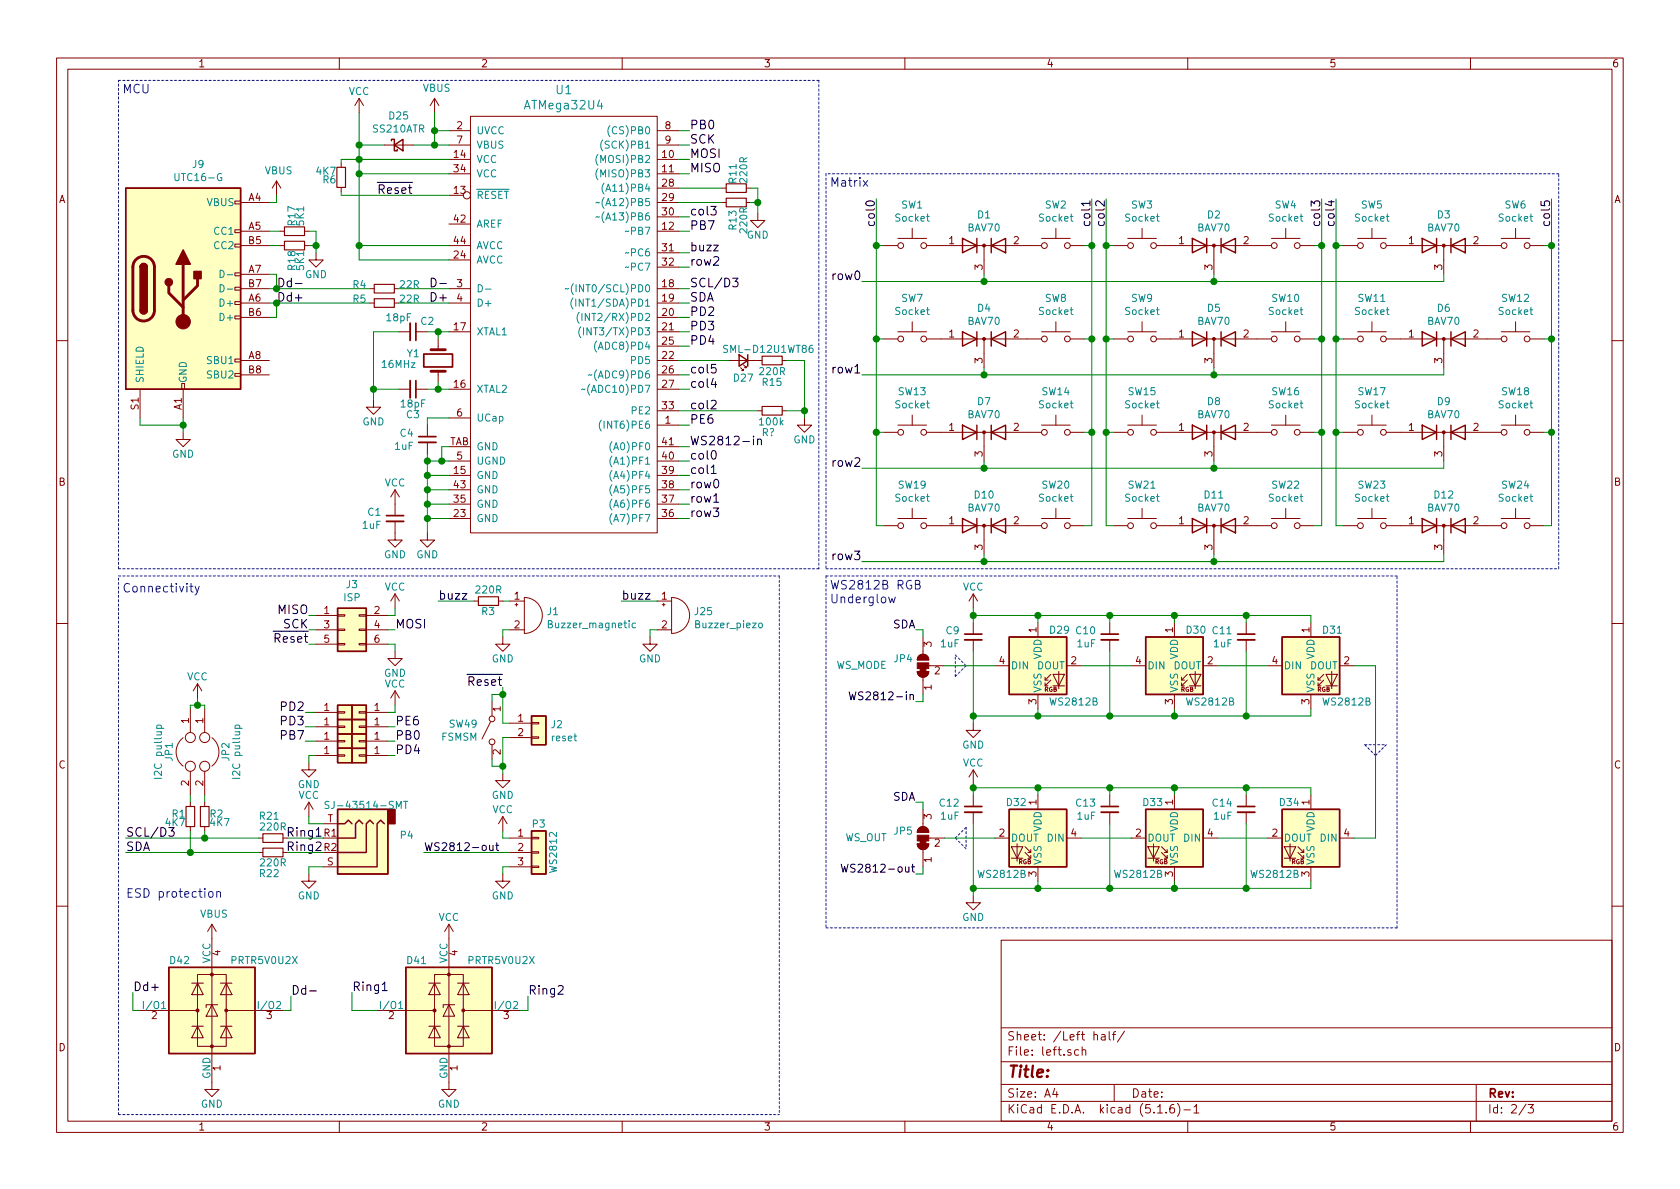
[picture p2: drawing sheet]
<svg xmlns="http://www.w3.org/2000/svg" width="297mm" height="210mm" viewBox="0 0 297 210" stroke-linecap="round" stroke-linejoin="round" font-family="sans-serif">
<defs><g id="words">
<text font-size="2.8" fill="#840000" x="178" y="190.5">Title:</text>
<g font-size="2.1" fill="#0000c2">
<text x="21.6" y="16.5">MCU</text>
<text x="146.7" y="33">Matrix</text>
<text x="21.6" y="104.8">Connectivity</text>
<text x="146.7" y="104.2">WS2812B RGB</text>
<text x="146.7" y="106.7">Underglow</text>
<text x="22.2" y="158.7">ESD protection</text>
</g>
<g font-size="2.1" fill="#008484">
<text x="98.3" y="16.7">U1</text>
<text x="93" y="19.3">ATMega32U4</text>
</g>
<g font-size="2.1">
<text x="121.9" y="22.9">PB0</text>
<text x="121.9" y="25.4">SCK</text>
<text x="121.9" y="27.9">MOSI</text>
<text x="67.2" y="34.3">Reset</text>
<text x="121.9" y="30.5">MISO</text>
<text x="121.9" y="40.6">PB7</text>
<text x="121.9" y="38.1">col3</text>
<text x="154.7" y="39.4" transform="rotate(-90 154.7 39.4)">col0</text>
<text x="192.8" y="39.4" transform="rotate(-90 192.8 39.4)">col1</text>
<text x="195.3" y="39.4" transform="rotate(-90 195.3 39.4)">col2</text>
<text x="233.4" y="39.4" transform="rotate(-90 233.4 39.4)">col3</text>
<text x="236" y="39.4" transform="rotate(-90 236 39.4)">col4</text>
<text x="274.1" y="39.4" transform="rotate(-90 274.1 39.4)">col5</text>
<text x="121.9" y="47">row2</text>
<text x="121.9" y="44.4">buzz</text>
<text x="76.6" y="53.3">D+</text>
<text x="121.9" y="53.3">SDA</text>
<text x="121.9" y="50.8">SCL/D3</text>
<text x="147.4" y="49.5">row0</text>
<text x="121.9" y="58.4">PD3</text>
<text x="121.9" y="55.9">PD2</text>
<text x="121.9" y="61">PD4</text>
<text x="121.9" y="68.6">col4</text>
<text x="121.9" y="66">col5</text>
<text x="147.4" y="66">row1</text>
<text x="121.9" y="72.4">col2</text>
<text x="121.9" y="74.9">PE6</text>
<text x="121.9" y="81.3">col0</text>
<text x="121.9" y="83.8">col1</text>
<text x="121.9" y="78.7">WS2812-in</text>
<text x="147.4" y="82.5">row2</text>
<text x="121.9" y="86.4">row0</text>
<text x="121.9" y="88.9">row1</text>
<text x="121.9" y="91.4">row3</text>
<text x="147.4" y="99.1">row3</text>
<text x="77.5" y="106">buzz</text>
<text x="109.9" y="106">buzz</text>
<text x="48.8" y="113.7">Reset</text>
<text x="49.2" y="108.6">MISO</text>
<text x="50.1" y="111.1">SCK</text>
<text x="69.8" y="111.1">MOSI</text>
<text x="49.8" y="125.7">PD2</text>
<text x="83.1" y="121.3">Reset</text>
<text x="49.8" y="128.3">PD3</text>
<text x="49.8" y="130.8">PB7</text>
<text x="69.8" y="128.3">PE6</text>
<text x="69.8" y="130.8">PB0</text>
<text x="69.8" y="133.3">PD4</text>
<text x="22.2" y="147.9">SCL/D3</text>
<text x="51.3" y="147.9">Ring1</text>
<text x="22.2" y="150.5">SDA</text>
<text x="51.3" y="150.5">Ring2</text>
<text x="23.5" y="175.3">Dd+</text>
<text x="51.4" y="175.9">Dd-</text>
<text x="62.2" y="175.3">Ring1</text>
<text x="93.3" y="175.9">Ring2</text>
</g>
<g font-size="2.1" fill="#008400">
<text x="48.9" y="50.8">Dd-</text>
<text x="48.9" y="53.3">Dd+</text>
</g>
<g font-size="2.1" fill="#840000">
<text x="178" y="184">Sheet: /Left half/</text>
<text x="178" y="186.7">File: left.sch</text>
<text x="178" y="196.9">KiCad E.D.A. kicad (5.1.6)-1</text>
<text x="178" y="194.1">Size: A4</text>
<text x="200" y="194.1">Date:</text>
<text x="263" y="194.1">Rev:</text>
<text x="263" y="196.9">Id: 2/3</text>
</g>
<g font-size="1.9">
<text x="157.8" y="111.1">SDA</text>
<text x="152.1" y="123.8">WS2812-in</text>
<text x="157.8" y="141.6">SDA</text>
<text x="74.9" y="150.5">WS2812-out</text>
<text x="150.8" y="154.3">WS2812-out</text>
</g>
<g font-size="1.8" fill="#840000">
<text x="35" y="11.9">1</text>
<text x="85" y="11.9">2</text>
<text x="135" y="11.9">3</text>
<text x="185" y="11.9">4</text>
<text x="235" y="11.9">5</text>
<text x="285" y="11.9">6</text>
<text x="80.8" y="22.9">2</text>
<text x="117.6" y="22.9">8</text>
<text x="80.3" y="27.9">14</text>
<text x="80.8" y="25.4">7</text>
<text x="117.1" y="27.9">10</text>
<text x="117.6" y="25.4">9</text>
<text x="10.4" y="35.9">A</text>
<text x="44" y="35.6">A4</text>
<text x="80.3" y="34.3">13</text>
<text x="80.3" y="30.5">34</text>
<text x="117.1" y="30.5">11</text>
<text x="117.1" y="33">28</text>
<text x="117.1" y="35.6">29</text>
<text x="285.4" y="35.9">A</text>
<text x="44" y="40.6">A5</text>
<text x="80.3" y="39.4">42</text>
<text x="117.1" y="40.6">12</text>
<text x="117.1" y="38.1">30</text>
<text x="44" y="43.2">B5</text>
<text x="80.3" y="45.7">24</text>
<text x="80.3" y="43.2">44</text>
<text x="117.1" y="44.4">31</text>
<text x="117.1" y="47">32</text>
<text x="167.8" y="43.2">1</text>
<text x="173.7" y="47.7" transform="rotate(-90 173.7 47.7)">3</text>
<text x="179.2" y="43.2">2</text>
<text x="208.4" y="43.2">1</text>
<text x="214.4" y="47.7" transform="rotate(-90 214.4 47.7)">3</text>
<text x="219.9" y="43.2">2</text>
<text x="249.1" y="43.2">1</text>
<text x="255" y="47.7" transform="rotate(-90 255 47.7)">3</text>
<text x="260.5" y="43.2">2</text>
<text x="44" y="53.3">A6</text>
<text x="44" y="48.3">A7</text>
<text x="44" y="50.8">B7</text>
<text x="80.8" y="50.8">3</text>
<text x="80.8" y="53.3">4</text>
<text x="117.1" y="50.8">18</text>
<text x="117.1" y="53.3">19</text>
<text x="44" y="55.9">B6</text>
<text x="80.3" y="58.4">17</text>
<text x="117.1" y="55.9">20</text>
<text x="117.1" y="58.4">21</text>
<text x="167.8" y="59.7">1</text>
<text x="179.2" y="59.7">2</text>
<text x="208.4" y="59.7">1</text>
<text x="219.9" y="59.7">2</text>
<text x="249.1" y="59.7">1</text>
<text x="260.5" y="59.7">2</text>
<text x="44" y="63.5">A8</text>
<text x="117.1" y="63.5">22</text>
<text x="117.1" y="61">25</text>
<text x="173.7" y="64.2" transform="rotate(-90 173.7 64.2)">3</text>
<text x="214.4" y="64.2" transform="rotate(-90 214.4 64.2)">3</text>
<text x="255" y="64.2" transform="rotate(-90 255 64.2)">3</text>
<text x="44" y="66">B8</text>
<text x="80.3" y="68.6">16</text>
<text x="117.1" y="66">26</text>
<text x="117.1" y="68.6">27</text>
<text x="24.5" y="72.4" transform="rotate(-90 24.5 72.4)">S1</text>
<text x="32.1" y="72.5" transform="rotate(-90 32.1 72.5)">A1</text>
<text x="80.8" y="73.7">6</text>
<text x="117.1" y="72.4">33</text>
<text x="117.6" y="74.9">1</text>
<text x="167.8" y="76.2">1</text>
<text x="179.2" y="76.2">2</text>
<text x="208.4" y="76.2">1</text>
<text x="219.9" y="76.2">2</text>
<text x="249.1" y="76.2">1</text>
<text x="260.5" y="76.2">2</text>
<text x="79.5" y="78.7">TAB</text>
<text x="80.3" y="83.8">15</text>
<text x="80.8" y="81.3">5</text>
<text x="117.1" y="83.8">39</text>
<text x="117.1" y="81.3">40</text>
<text x="117.1" y="78.7">41</text>
<text x="173.7" y="80.7" transform="rotate(-90 173.7 80.7)">3</text>
<text x="214.4" y="80.7" transform="rotate(-90 214.4 80.7)">3</text>
<text x="255" y="80.7" transform="rotate(-90 255 80.7)">3</text>
<text x="10.4" y="85.9">B</text>
<text x="80.3" y="88.9">35</text>
<text x="80.3" y="86.4">43</text>
<text x="117.1" y="88.9">37</text>
<text x="117.1" y="86.4">38</text>
<text x="285.4" y="85.9">B</text>
<text x="80.3" y="91.4">23</text>
<text x="117.1" y="91.4">36</text>
<text x="167.8" y="92.7">1</text>
<text x="179.2" y="92.7">2</text>
<text x="208.4" y="92.7">1</text>
<text x="219.9" y="92.7">2</text>
<text x="249.1" y="92.7">1</text>
<text x="260.5" y="92.7">2</text>
<text x="173.7" y="97.3" transform="rotate(-90 173.7 97.3)">3</text>
<text x="214.4" y="97.3" transform="rotate(-90 214.4 97.3)">3</text>
<text x="255" y="97.3" transform="rotate(-90 255 97.3)">3</text>
<text x="91" y="106">1</text>
<text x="117" y="106">1</text>
<text x="57.3" y="108.6">1</text>
<text x="57.3" y="111.1">3</text>
<text x="57.3" y="113.7">5</text>
<text x="66.2" y="108.6">2</text>
<text x="66.2" y="111.1">4</text>
<text x="66.2" y="113.7">6</text>
<text x="91" y="111.1">2</text>
<text x="117" y="111.1">2</text>
<text x="183.3" y="111.9" transform="rotate(-90 183.3 111.9)">1</text>
<text x="207.4" y="111.9" transform="rotate(-90 207.4 111.9)">1</text>
<text x="231.5" y="111.9" transform="rotate(-90 231.5 111.9)">1</text>
<text x="164.7" y="114.4" transform="rotate(-90 164.7 114.4)">3</text>
<text x="165.3" y="119.2">2</text>
<text x="176.7" y="117.5">4</text>
<text x="189.4" y="117.5">2</text>
<text x="200.8" y="117.5">4</text>
<text x="213.5" y="117.5">2</text>
<text x="224.9" y="117.5">4</text>
<text x="237.6" y="117.5">2</text>
<text x="57.3" y="125.7">1</text>
<text x="66.2" y="125.7">1</text>
<text x="88.5" y="125.8" transform="rotate(-90 88.5 125.8)">1</text>
<text x="164.7" y="122" transform="rotate(-90 164.7 122)">1</text>
<text x="183.3" y="124.6" transform="rotate(-90 183.3 124.6)">3</text>
<text x="207.4" y="124.6" transform="rotate(-90 207.4 124.6)">3</text>
<text x="231.5" y="124.6" transform="rotate(-90 231.5 124.6)">3</text>
<text x="33.4" y="127.9" transform="rotate(-90 33.4 127.9)">1</text>
<text x="35.9" y="127.9" transform="rotate(-90 35.9 127.9)">1</text>
<text x="57.3" y="130.8">1</text>
<text x="57.3" y="128.3">1</text>
<text x="66.2" y="128.3">1</text>
<text x="66.2" y="130.8">1</text>
<text x="91.6" y="127.6">1</text>
<text x="91.6" y="130.2">2</text>
<text x="10.4" y="135.9">C</text>
<text x="57.3" y="133.3">1</text>
<text x="66.2" y="133.3">1</text>
<text x="88.5" y="133.4" transform="rotate(-90 88.5 133.4)">2</text>
<text x="285.4" y="135.9">C</text>
<text x="33.4" y="139" transform="rotate(-90 33.4 139)">2</text>
<text x="35.9" y="139" transform="rotate(-90 35.9 139)">2</text>
<text x="183.3" y="142.3" transform="rotate(-90 183.3 142.3)">1</text>
<text x="207.4" y="142.3" transform="rotate(-90 207.4 142.3)">1</text>
<text x="231.5" y="142.3" transform="rotate(-90 231.5 142.3)">1</text>
<text x="57.3" y="147.9">R1</text>
<text x="57.9" y="145.4">T</text>
<text x="91.6" y="147.9">1</text>
<text x="164.7" y="144.9" transform="rotate(-90 164.7 144.9)">3</text>
<text x="165.3" y="149.7">2</text>
<text x="176.7" y="147.9">2</text>
<text x="189.4" y="147.9">4</text>
<text x="200.8" y="147.9">2</text>
<text x="213.5" y="147.9">4</text>
<text x="224.9" y="147.9">2</text>
<text x="237.6" y="147.9">4</text>
<text x="57.3" y="150.5">R2</text>
<text x="57.8" y="153">S</text>
<text x="91.6" y="150.5">2</text>
<text x="91.6" y="153">3</text>
<text x="164.7" y="152.5" transform="rotate(-90 164.7 152.5)">1</text>
<text x="183.3" y="155" transform="rotate(-90 183.3 155)">3</text>
<text x="207.4" y="155" transform="rotate(-90 207.4 155)">3</text>
<text x="231.5" y="155" transform="rotate(-90 231.5 155)">3</text>
<text x="39" y="169" transform="rotate(-90 39 169)">4</text>
<text x="80.9" y="169" transform="rotate(-90 80.9 169)">4</text>
<text x="10.4" y="185.9">D</text>
<text x="26.8" y="180.2">2</text>
<text x="47.1" y="180.2">3</text>
<text x="68.7" y="180.2">2</text>
<text x="89.1" y="180.2">3</text>
<text x="285.4" y="185.9">D</text>
<text x="39" y="189.3" transform="rotate(-90 39 189.3)">1</text>
<text x="80.9" y="189.3" transform="rotate(-90 80.9 189.3)">1</text>
<text x="35" y="199.9">1</text>
<text x="85" y="199.9">2</text>
<text x="135" y="199.9">3</text>
<text x="185" y="199.9">4</text>
<text x="235" y="199.9">5</text>
<text x="285" y="199.9">6</text>
</g>
<g font-size="1.8" fill="#008484">
<text x="61.6" y="16.8">VCC</text>
<text x="74.8" y="16.2">VBUS</text>
<text x="66" y="23.4">SS210ATR</text>
<text x="68.9" y="21.1">D25</text>
<text x="84.2" y="23.7">UVCC</text>
<text x="108.1" y="23.7">(CS)PB0</text>
<text x="34.1" y="29.7">J9</text>
<text x="84.2" y="28.8">VCC</text>
<text x="84.2" y="26.3">VBUS</text>
<text x="106" y="28.8">(MOSI)PB2</text>
<text x="106.8" y="26.3">(SCK)PB1</text>
<text x="31.3" y="32">UTC16-G</text>
<text x="46.8" y="30.8">VBUS</text>
<text x="56" y="30.9">4K7</text>
<text x="57.1" y="32.4">R6</text>
<text x="84.2" y="35.2">RESET</text>
<text x="84.2" y="31.4">VCC</text>
<text x="106" y="31.4">(MISO)PB3</text>
<text x="107.3" y="33.9">(A11)PB4</text>
<text x="130.2" y="32.3" transform="rotate(-90 130.2 32.3)">R11</text>
<text x="132.1" y="32.2" transform="rotate(-90 132.1 32.2)">220R</text>
<text x="36.6" y="36.4">VBUS</text>
<text x="38" y="41.5">CC1</text>
<text x="52.2" y="39.8" transform="rotate(-90 52.2 39.8)">R17</text>
<text x="53.8" y="39.8" transform="rotate(-90 53.8 39.8)">5K1</text>
<text x="84.2" y="40.3">AREF</text>
<text x="107.3" y="36.4">(A12)PB5</text>
<text x="107.3" y="39">(A13)PB6</text>
<text x="111.8" y="41.5">PB7</text>
<text x="130.2" y="40.6" transform="rotate(-90 130.2 40.6)">R13</text>
<text x="132.1" y="41.1" transform="rotate(-90 132.1 41.1)">220R</text>
<text x="158.4" y="39.2">Socket</text>
<text x="159.4" y="36.9">SW1</text>
<text x="171.1" y="40.9">BAV70</text>
<text x="172.9" y="38.6">D1</text>
<text x="183.8" y="39.2">Socket</text>
<text x="184.8" y="36.9">SW2</text>
<text x="199" y="39.2">Socket</text>
<text x="200" y="36.9">SW3</text>
<text x="211.8" y="40.9">BAV70</text>
<text x="213.5" y="38.6">D2</text>
<text x="224.4" y="39.2">Socket</text>
<text x="225.4" y="36.9">SW4</text>
<text x="239.7" y="39.2">Socket</text>
<text x="240.7" y="36.9">SW5</text>
<text x="252.4" y="40.9">BAV70</text>
<text x="254.2" y="38.6">D3</text>
<text x="265.1" y="39.2">Socket</text>
<text x="266.1" y="36.9">SW6</text>
<text x="38" y="44.1">CC2</text>
<text x="52.2" y="47.7" transform="rotate(-90 52.2 47.7)">R18</text>
<text x="53.8" y="47.7" transform="rotate(-90 53.8 47.7)">5K1</text>
<text x="84.2" y="46.6">AVCC</text>
<text x="84.2" y="44.1">AVCC</text>
<text x="111.8" y="45.3">PC6</text>
<text x="111.8" y="47.9">PC7</text>
<text x="132" y="42.2">GND</text>
<text x="53.9" y="49.2">GND</text>
<text x="62.4" y="51">R4</text>
<text x="62.4" y="53.5">R5</text>
<text x="70.8" y="51">22R</text>
<text x="70.8" y="53.5">22R</text>
<text x="102.7" y="51.7">(INT0/SCL)PD0</text>
<text x="159.4" y="53.4">SW7</text>
<text x="184.8" y="53.4">SW8</text>
<text x="200" y="53.4">SW9</text>
<text x="224.9" y="53.4">SW10</text>
<text x="240.2" y="53.4">SW11</text>
<text x="265.6" y="53.4">SW12</text>
<text x="39.2" y="54.2">D+</text>
<text x="39.2" y="56.8">D+</text>
<text x="68.4" y="56.8">18pF</text>
<text x="74.4" y="57.4">C2</text>
<text x="84.2" y="59.3">XTAL1</text>
<text x="84.2" y="54.2">D+</text>
<text x="102.5" y="54.2">(INT1/SDA)PD1</text>
<text x="103.8" y="56.8">(INT2/RX)PD2</text>
<text x="104" y="59.3">(INT3/TX)PD3</text>
<text x="158.4" y="55.7">Socket</text>
<text x="171.1" y="57.4">BAV70</text>
<text x="172.9" y="55.1">D4</text>
<text x="183.8" y="55.7">Socket</text>
<text x="199" y="55.7">Socket</text>
<text x="211.8" y="57.4">BAV70</text>
<text x="213.5" y="55.1">D5</text>
<text x="224.4" y="55.7">Socket</text>
<text x="239.7" y="55.7">Socket</text>
<text x="252.4" y="57.4">BAV70</text>
<text x="254.2" y="55.1">D6</text>
<text x="265.1" y="55.7">Socket</text>
<text x="36.8" y="64.4">SBU1</text>
<text x="67.7" y="65.1">16MHz</text>
<text x="72" y="63.2">Y1</text>
<text x="105.8" y="61.8">(ADC8)PD4</text>
<text x="111.8" y="64.4">PD5</text>
<text x="128.6" y="62.4">SML-D12U1WT86</text>
<text x="25.4" y="67.8" transform="rotate(-90 25.4 67.8)">SHIELD</text>
<text x="33" y="67.8" transform="rotate(-90 33 67.8)">GND</text>
<text x="36.8" y="66.9">SBU2</text>
<text x="84.2" y="69.5">XTAL2</text>
<text x="104.8" y="69.5">(ADC10)PD7</text>
<text x="105.8" y="66.9">(ADC9)PD6</text>
<text x="129.8" y="67.5">D27</text>
<text x="134.4" y="66.3">220R</text>
<text x="134.9" y="68.2">R15</text>
<text x="158.9" y="69.9">SW13</text>
<text x="172.9" y="71.6">D7</text>
<text x="184.3" y="69.9">SW14</text>
<text x="199.5" y="69.9">SW15</text>
<text x="213.5" y="71.6">D8</text>
<text x="224.9" y="69.9">SW16</text>
<text x="240.2" y="69.9">SW17</text>
<text x="254.2" y="71.6">D9</text>
<text x="265.6" y="69.9">SW18</text>
<text x="64.1" y="75.2">GND</text>
<text x="70.8" y="77.2">C4</text>
<text x="71" y="72.1">18pF</text>
<text x="71.9" y="74">C3</text>
<text x="84.2" y="74.5">UCap</text>
<text x="106.8" y="75.8">(INT6)PE6</text>
<text x="111.8" y="73.3">PE2</text>
<text x="134.4" y="75.2">100k</text>
<text x="134.7" y="77.1">R?</text>
<text x="158.4" y="72.2">Socket</text>
<text x="171.1" y="74">BAV70</text>
<text x="183.8" y="72.2">Socket</text>
<text x="199" y="72.2">Socket</text>
<text x="211.8" y="74">BAV70</text>
<text x="224.4" y="72.2">Socket</text>
<text x="239.7" y="72.2">Socket</text>
<text x="252.4" y="74">BAV70</text>
<text x="265.1" y="72.2">Socket</text>
<text x="30.4" y="80.9">GND</text>
<text x="69.8" y="79.5">1uF</text>
<text x="84.2" y="82.2">UGND</text>
<text x="84.2" y="79.6">GND</text>
<text x="108.5" y="82.2">(A1)PF1</text>
<text x="108.5" y="79.6">(A0)PF0</text>
<text x="140.3" y="78.4">GND</text>
<text x="68" y="86">VCC</text>
<text x="84.2" y="84.7">GND</text>
<text x="84.2" y="89.8">GND</text>
<text x="84.2" y="87.2">GND</text>
<text x="108.5" y="89.8">(A6)PF6</text>
<text x="108.5" y="87.2">(A5)PF5</text>
<text x="108.5" y="84.7">(A4)PF4</text>
<text x="158.4" y="88.7">Socket</text>
<text x="158.9" y="86.4">SW19</text>
<text x="172.4" y="88.2">D10</text>
<text x="183.8" y="88.7">Socket</text>
<text x="184.3" y="86.4">SW20</text>
<text x="199" y="88.7">Socket</text>
<text x="199.5" y="86.4">SW21</text>
<text x="213" y="88.2">D11</text>
<text x="224.4" y="88.7">Socket</text>
<text x="224.9" y="86.4">SW22</text>
<text x="239.7" y="88.7">Socket</text>
<text x="240.2" y="86.4">SW23</text>
<text x="253.6" y="88.2">D12</text>
<text x="265.1" y="88.7">Socket</text>
<text x="265.6" y="86.4">SW24</text>
<text x="64.1" y="93.5">1uF</text>
<text x="65.1" y="91.2">C1</text>
<text x="84.2" y="92.3">GND</text>
<text x="108.5" y="92.3">(A7)PF7</text>
<text x="171.1" y="90.5">BAV70</text>
<text x="211.8" y="90.5">BAV70</text>
<text x="252.4" y="90.5">BAV70</text>
<text x="67.9" y="98.7">GND</text>
<text x="73.6" y="98.7">GND</text>
<text x="60.8" y="106.3">ISP</text>
<text x="61.3" y="104">J3</text>
<text x="68" y="104.4">VCC</text>
<text x="84.3" y="104.9">220R</text>
<text x="170.2" y="104.4">VCC</text>
<text x="85.2" y="108.8">R3</text>
<text x="96.8" y="108.8">J1</text>
<text x="97.4" y="111.1">Buzzer_magnetic</text>
<text x="122.9" y="108.8">J25</text>
<text x="123.2" y="111.1">Buzzer_piezo</text>
<text x="167.3" y="112.2">C9</text>
<text x="185.7" y="112.1">D29</text>
<text x="190.3" y="112.2">C10</text>
<text x="209.8" y="112.1">D30</text>
<text x="214.5" y="112.2">C11</text>
<text x="234" y="112.1">D31</text>
<text x="67.9" y="119.7">GND</text>
<text x="86.9" y="117.1">GND</text>
<text x="113" y="117.1">GND</text>
<text x="147.8" y="118.3">WS_MODE</text>
<text x="158.1" y="117.1">JP4</text>
<text x="166.4" y="114.5">1uF</text>
<text x="178.7" y="118.4">DIN</text>
<text x="183.3" y="118.4">DOUT</text>
<text x="184.1" y="116.6" transform="rotate(-90 184.1 116.6)">VDD</text>
<text x="190.5" y="114.5">1uF</text>
<text x="202.8" y="118.4">DIN</text>
<text x="207.5" y="118.4">DOUT</text>
<text x="208.3" y="116.6" transform="rotate(-90 208.3 116.6)">VDD</text>
<text x="214.6" y="114.5">1uF</text>
<text x="226.9" y="118.4">DIN</text>
<text x="231.6" y="118.4">DOUT</text>
<text x="232.4" y="116.6" transform="rotate(-90 232.4 116.6)">VDD</text>
<text x="33.1" y="120.3">VCC</text>
<text x="68" y="121.6">VCC</text>
<text x="184.1" y="122.5" transform="rotate(-90 184.1 122.5)">VSS</text>
<text x="185.9" y="124.8">WS2812B</text>
<text x="208.3" y="122.5" transform="rotate(-90 208.3 122.5)">VSS</text>
<text x="210" y="124.8">WS2812B</text>
<text x="232.4" y="122.5" transform="rotate(-90 232.4 122.5)">VSS</text>
<text x="234.1" y="124.8">WS2812B</text>
<text x="78.1" y="131">FSMSM</text>
<text x="79.5" y="128.7">SW49</text>
<text x="97.5" y="128.8">J2</text>
<text x="97.6" y="131.1">reset</text>
<text x="28.6" y="137.2" transform="rotate(-90 28.6 137.2)">I2C pullup</text>
<text x="30.5" y="134.5" transform="rotate(-90 30.5 134.5)">JP1</text>
<text x="40.6" y="134.5" transform="rotate(-90 40.6 134.5)">JP2</text>
<text x="42.5" y="137.2" transform="rotate(-90 42.5 137.2)">I2C pullup</text>
<text x="170.1" y="132.4">GND</text>
<text x="170.2" y="135.6">VCC</text>
<text x="52.7" y="139.4">GND</text>
<text x="52.8" y="141.3">VCC</text>
<text x="58.7" y="143">SJ-43514-SMT</text>
<text x="86.9" y="141.3">GND</text>
<text x="87" y="143.8">VCC</text>
<text x="166.2" y="142.6">C12</text>
<text x="178.1" y="142.5">D32</text>
<text x="190.3" y="142.6">C13</text>
<text x="202.2" y="142.5">D33</text>
<text x="214.5" y="142.6">C14</text>
<text x="226.3" y="142.5">D34</text>
<text x="29.3" y="146.1">4K7</text>
<text x="30.5" y="144.6">R1</text>
<text x="37.2" y="144.6">R2</text>
<text x="37.2" y="146.1">4K7</text>
<text x="46" y="145">R21</text>
<text x="46.2" y="146.9">220R</text>
<text x="70.8" y="148.3">P4</text>
<text x="94.2" y="146.3">P3</text>
<text x="149.4" y="148.8">WS_OUT</text>
<text x="158.1" y="147.6">JP5</text>
<text x="166.4" y="145">1uF</text>
<text x="178.7" y="148.8">DOUT</text>
<text x="184.1" y="147.1" transform="rotate(-90 184.1 147.1)">VDD</text>
<text x="185.3" y="148.8">DIN</text>
<text x="190.5" y="145">1uF</text>
<text x="202.8" y="148.8">DOUT</text>
<text x="208.3" y="147.1" transform="rotate(-90 208.3 147.1)">VDD</text>
<text x="209.4" y="148.8">DIN</text>
<text x="214.6" y="145">1uF</text>
<text x="226.9" y="148.8">DOUT</text>
<text x="232.4" y="147.1" transform="rotate(-90 232.4 147.1)">VDD</text>
<text x="233.6" y="148.8">DIN</text>
<text x="46" y="155.1">R22</text>
<text x="46.2" y="153.2">220R</text>
<text x="98.5" y="154.1" transform="rotate(-90 98.5 154.1)">WS2812</text>
<text x="173.1" y="155.2">WS2812B</text>
<text x="184.1" y="153" transform="rotate(-90 184.1 153)">VSS</text>
<text x="197.3" y="155.2">WS2812B</text>
<text x="208.3" y="153" transform="rotate(-90 208.3 153)">VSS</text>
<text x="221.4" y="155.2">WS2812B</text>
<text x="232.4" y="153" transform="rotate(-90 232.4 153)">VSS</text>
<text x="52.7" y="159">GND</text>
<text x="86.9" y="159">GND</text>
<text x="35.4" y="162.3">VBUS</text>
<text x="77.5" y="162.9">VCC</text>
<text x="170.1" y="162.9">GND</text>
<text x="30.1" y="170.5">D42</text>
<text x="37.2" y="170.4" transform="rotate(-90 37.2 170.4)">VCC</text>
<text x="41" y="170.5">PRTR5V0U2X</text>
<text x="72" y="170.5">D41</text>
<text x="79.1" y="170.4" transform="rotate(-90 79.1 170.4)">VCC</text>
<text x="83" y="170.5">PRTR5V0U2X</text>
<text x="25.6" y="178.4">I/O1</text>
<text x="45.9" y="178.4">I/O2</text>
<text x="67.5" y="178.4">I/O1</text>
<text x="87.9" y="178.4">I/O2</text>
<text x="37.2" y="190.8" transform="rotate(-90 37.2 190.8)">GND</text>
<text x="79.1" y="190.8" transform="rotate(-90 79.1 190.8)">GND</text>
<text x="35.5" y="195.9">GND</text>
<text x="77.4" y="195.9">GND</text>
</g>
<g font-size="1.1" fill="#840000">
<text x="184.6" y="122.3">RGB</text>
<text x="208.8" y="122.3">RGB</text>
<text x="232.9" y="122.3">RGB</text>
<text x="180.1" y="152.8">RGB</text>
<text x="204.2" y="152.8">RGB</text>
<text x="228.3" y="152.8">RGB</text>
</g>
</g></defs>
<g fill="none" stroke="#840000" stroke-width=".18">
<path d="M10 10.3h277v189.9h-277zM12 12.2h273v186.1h-273zM60 10.3v1.9M63.5 17.4l-.8 1.3M63.5 17.4v2.5M63.5 17.4l.8 1.3M76.8 17.4l-.7 1.3M76.8 17.4v2.5M76.8 17.4l.8 1.3M110 10.3v1.9M160 10.3v1.9M210 10.3v1.9"/>
<path d="M260 10.3v1.9M41.5 35.6h1v.5h-1zM42.5 35.8h5.1M48.9 32l-.8 1.3M48.9 32v2.5M48.9 32l.8 1.3M60.3 28.8v.8M60.3 33.1v.8M67.9 25.6h5.1M79.4 25.6h3.8M79.4 28.2h3.8M79.4 30.7h3.8"/>
<path d="M79.4 34.5h2.5M79.4 23.1h3.8M79.4 39.6h3.8M83.2 20.6h33v73.6h-33zM116.2 35.8h3.8M116.2 33.3h3.8M116.2 25.6h3.8M116.2 28.2h3.8M116.2 30.7h3.8M116.2 23.1h3.8M116.2 38.3h3.8M127.6 35.8h.8"/>
<path d="M127.6 33.3h.8M132 35.8h.7M132 33.3h.7M134 37.7v1.3h1.3l-1.3 1.3-1.3-1.3h1.3M41.5 55.9h1v.5h-1zM41.5 53.3h1v.5h-1zM41.5 50.8h1v.5h-1zM41.5 48.3h1v.5h-1zM41.5 43.2h1v.5h-1zM41.5 40.6h1v.5h-1zM42.5 43.4h5.1M42.5 40.9h5.1"/>
<path d="M42.5 53.6h5.1M42.5 48.5h5.1M42.5 56.1h5.1M42.5 51h5.1M49.5 43.4h.8M49.5 40.9h.8M53.8 43.4h.8M53.8 40.9h.8M55.9 44.7v1.3h1.2l-1.2 1.2-1.3-1.2h1.3M65.4 53.6h.8M65.4 51h.8M69.7 53.6h.8"/>
<path d="M69.7 51h.8M70.5 58.7h2M73.5 58.7h2.1M77.5 59.9v1.9M79.4 43.4h3.8M79.4 58.7h3.8M79.4 53.6h3.8M79.4 51h3.8M79.4 46h3.8M116.2 58.7h3.8M116.2 40.9h3.8M116.2 53.6h3.8"/>
<path d="M116.2 56.1h3.8M116.2 51h3.8M116.2 44.7h3.8M116.2 47.2h3.8M156.2 59.9h2.5M156.2 43.4h2.5M158.7 42.2h5.1M158.7 58.7h5.1M161.3 40.4v1.8M161.3 56.9v1.8M163.8 59.9h20.3M163.8 43.4h20.3"/>
<path d="M174 43.4v5.1M174 59.9v5.1M184.1 42.2h5.1M184.1 58.7h5.1M186.7 40.4v1.8M186.7 56.9v1.8M189.2 59.9h2.6M189.2 43.4h2.6M196.8 59.9h2.6M196.8 43.4h2.6M199.4 42.2h5.1M199.4 58.7h5.1"/>
<path d="M201.9 40.4v1.8M201.9 56.9v1.8M204.5 59.9h20.3M204.5 43.4h20.3M214.6 43.4v5.1M214.6 59.9v5.1M224.8 42.2h5.1M224.8 58.7h5.1M227.3 40.4v1.8M227.3 56.9v1.8M229.9 59.9h2.5M229.9 43.4h2.5"/>
<path d="M237.5 59.9h2.5M237.5 43.4h2.5M240 42.2h5.1M240 58.7h5.1M242.6 40.4v1.8M242.6 56.9v1.8M245.1 59.9h20.3M245.1 43.4h20.3M255.3 43.4v5.1M255.3 59.9v5.1M265.4 42.2h5.1M265.4 58.7h5.1"/>
<path d="M268 40.4v1.8M268 56.9v1.8M270.5 59.9h2.5M270.5 43.4h2.5M10 60.2h2M24.8 68.8v5.1M32.1 67.8h.5v1h-.5zM32.4 76.4v1.3h1.3l-1.3 1.3-1.3-1.3h1.3M32.4 68.8v5.1M41.5 66h1v.5h-1zM41.5 63.5h1v.5h-1zM42.5 63.7h5.1"/>
<path d="M42.5 66.3h5.1M66 70.7v1.3h1.3l-1.3 1.3-1.2-1.3h1.2M70.5 68.8h2M73.5 68.8h2.1M75.6 75.2v2M75.6 78.2v2.1M77.5 65.7v1.9M79.4 68.8h3.8M79.4 79h3.8M79.4 73.9h3.8M116.2 63.7h3.8M116.2 66.3h3.8"/>
<path d="M116.2 75.2h3.8M116.2 68.8h3.8M116.2 61.2h3.8M116.2 72.6h3.8M116.2 79h3.8M128.9 63.7h5.8M130.9 65l.5 .5h-.2h.2v-.2M131.4 64.5l.6 .5h-.3h.3v-.2M134 72.6h.7M138.3 63.7h.8M138.3 72.6h.8M142.2 73.9v1.3h1.3l-1.3 1.2-1.2-1.2h1.2"/>
<path d="M156.2 76.4h2.5M158.7 75.2h5.1M161.3 73.4v1.8M163.8 76.4h20.3M174 76.4v5.1M184.1 75.2h5.1M186.7 73.4v1.8M189.2 76.4h2.6M196.8 76.4h2.6M199.4 75.2h5.1M201.9 73.4v1.8M204.5 76.4h20.3"/>
<path d="M214.6 76.4v5.1M224.8 75.2h5.1M227.3 73.4v1.8M229.9 76.4h2.5M237.5 76.4h2.5M240 75.2h5.1M242.6 73.4v1.8M245.1 76.4h20.3M255.3 76.4v5.1M265.4 75.2h5.1M268 73.4v1.8M270.5 76.4h2.5"/>
<path d="M285 60.2h2M69.8 92.2v3.3h-1.2l1.2 1.3 1.3-1.3h-1.3M69.8 86.6v4.6M69.8 86.6l-.7 1.3M69.8 86.6l.8 1.3M75.6 94.2v1.3h1.2l-1.2 1.3-1.3-1.3h1.3M79.4 91.7h3.8M79.4 84.1h3.8M79.4 89.1h3.8M79.4 86.6h3.8M79.4 81.5h3.8M116.2 91.7h3.8"/>
<path d="M116.2 84.1h3.8M116.2 89.1h3.8M116.2 86.6h3.8M116.2 81.5h3.8M156.2 93h2.5M158.7 91.7h5.1M161.3 89.9v1.8M163.8 93h20.3M174 93v5M184.1 91.7h5.1M186.7 89.9v1.8M189.2 93h2.6"/>
<path d="M196.8 93h2.6M199.4 91.7h5.1M201.9 89.9v1.8M204.5 93h20.3M214.6 93v5M224.8 91.7h5.1M227.3 89.9v1.8M229.9 93h2.5M237.5 93h2.5M240 91.7h5.1M242.6 89.9v1.8M245.1 93h20.3"/>
<path d="M255.3 93v5M265.4 91.7h5.1M268 89.9v1.8M270.5 93h2.5M10 110.3h2M55.9 111.4h3.8M55.9 108.8h3.8M55.9 113.9h3.8M59.7 113.8h1.3v.2h-1.3zM59.7 108.7h1.3v.3h-1.3zM59.7 111.2h1.3v.3h-1.3zM63.5 113.8h1.3v.2h-1.3z"/>
<path d="M63.5 108.7h1.3v.3h-1.3zM63.5 111.2h1.3v.3h-1.3zM64.8 111.4h3.8M64.8 108.8h3.8M64.8 113.9h3.8M69.8 115.2v1.3h1.3l-1.3 1.2-1.2-1.2h1.2M69.8 105v2.6M69.8 105l-.7 1.3M69.8 105l.8 1.3M83.8 106.3h.8M88.1 106.3h.8M88.9 112.6v1.3h1.3l-1.3 1.3-1.3-1.3h1.3"/>
<path d="M90.2 106.3h2.5M90.2 111.4h2.5M91.1 106.9h.5M91.3 106.7v.5M92.7 105.7a3.2 3.2 0 0 1 3.2 3.1 3.2 3.2 0 0 1-3.2 3.2zM114.9 112.6v1.3h1.3l-1.3 1.3-1.2-1.3h1.2M116.2 106.3h2.5M116.2 111.4h2.5M117.1 106.9h.5M117.3 106.7v.5M118.7 105.7a3.2 3.2 0 0 1 3.2 3.1 3.2 3.2 0 0 1-3.2 3.2zM162.2 118.7h2a1.02 1.02 0 0 1-1 1.1 1.02 1.02 0 0 1-1-1.1z"/>
<path d="M162.4 116a1.02 1.02 0 0 1 1.1-.3 1.02 1.02 0 0 1 .7 1h-2zM163.2 112.6v3.1M163.2 119.8v3M164.2 117.7h2.8M172.1 105v2.6M172.1 110.1v2M172.1 113.2v2M172.1 105l-.8 1.3M172.1 105l.7 1.3M175.9 117.7h2.5M183.5 110.1v2.5M185.8 119.2l-1 1.1v-.5"/>
<path d="M186.2 119.2h2l-1 2.1zM187.2 118.7v3.1M188.6 117.7h2.5M196.2 110.1v2M196.2 113.2v2M200 117.7h2.6M207.6 110.1v2.5M209.9 119.2l-1 1.1v-.5M210.3 119.2h2l-1 2.1zM211.3 118.7v3.1M212.7 117.7h2.6M220.3 110.1v2"/>
<path d="M220.3 113.2v2M224.2 117.7h2.5M231.8 110.1v2.5M234.1 119.2l-1.1 1.1v-.5M234.4 119.2h2.1l-1 2.1zM235.5 118.7v3.1M236.9 117.7h2.5M285 110.3h2M32.4 130.4a3.2 3.2 0 0 0 0 5.1M33.7 125.3v4.2M33.7 136.4v4.2M34.9 120.9l-.7 1.3"/>
<path d="M34.9 120.9v2.5M34.9 120.9l.8 1.3M36.2 125.3v4.2M36.2 136.4v4.2M37.5 130.4a3.2 3.2 0 0 1 0 5.1M54.6 134.9v1.2h1.3l-1.3 1.3-1.3-1.3h1.3M55.9 126h3.8M55.9 133.6h3.8M55.9 128.5h3.8M55.9 131.1h3.8M59.7 125.9h1.3v.2h-1.3zM59.7 130.9h1.3v.3h-1.3z"/>
<path d="M59.7 128.4h1.3v.2h-1.3zM59.7 133.5h1.3v.2h-1.3zM63.5 125.9h1.3v.2h-1.3zM63.5 133.5h1.3v.2h-1.3zM63.5 128.4h1.3v.2h-1.3zM63.5 130.9h1.3v.3h-1.3zM64.8 126h3.8M64.8 133.6h3.8M64.8 128.5h3.8M64.8 131.1h3.8M69.8 122.2l-.7 1.2M69.8 122.2v2.5"/>
<path d="M69.8 122.2l.8 1.2M86.7 127.6l-1.5 3.1M87 124.1v2.5M87 131.7v2.5M88.9 136.8v1.2h-1.3l1.3 1.3 1.3-1.3h-1.3M90.2 127.9h3.8M90.2 130.4h3.8M94 130.3h1.2v.3h-1.2zM94 127.8h1.2v.2h-1.2zM172.1 127.9v1.3h1.3l-1.3 1.2-1.3-1.2h1.3M172.1 136.1l-.8 1.3M172.1 136.1v2.6"/>
<path d="M172.1 136.1l.7 1.3M183.5 122.8v2.5M184.8 120.3h.5M185.8 120.3l-1 1v-.5M186.2 121.3h2M207.6 122.8v2.5M208.9 120.3h.5M209.9 120.3l-1 1v-.5M210.3 121.3h2M231.8 122.8v2.5M233 120.3h.6M234.1 120.3l-1.1 1v-.5"/>
<path d="M234.4 121.3h2.1M33.7 141.9v.7M33.7 146.2v.7M36.2 141.9v.7M36.2 146.2v.7M45.7 150.7h.8M45.7 148.2h.8M50 150.7h.8M50 148.2h.8M54.6 154.6v1.2h1.3l-1.3 1.3-1.3-1.3h1.3M54.6 141.9l-.8 1.2M54.6 141.9v2.5"/>
<path d="M54.6 141.9l.8 1.2M57.1 153.3h2.6M57.1 145.7h2.6M88.9 154.6v1.2h1.3l-1.3 1.3-1.3-1.3h1.3M88.9 144.4l-.8 1.3M88.9 144.4v2.5M88.9 144.4l.8 1.3M90.2 150.7h3.8M90.2 148.2h3.8M90.2 153.3h3.8M94 153.2h1.2v.2h-1.2zM94 148.1h1.2v.2h-1.2z"/>
<path d="M94 150.6h1.2v.3h-1.2zM162.2 149.2h2a1.02 1.02 0 0 1-1 1 1.02 1.02 0 0 1-1-1zM162.4 146.5a1.02 1.02 0 0 1 1.1-.3 1.02 1.02 0 0 1 .7 1h-2zM163.2 143.1v3.1M163.2 150.2v3.1M164.2 148.2h2.8M172.1 158.4v1.2h1.3l-1.3 1.3-1.3-1.3h1.3M172.1 140.6v2M172.1 143.6v2.1M175.9 148.2h2.5M178.8 149.7h2l-1 2.1zM178.8 151.8h2"/>
<path d="M179.8 149.2v3.1M181.2 150.7l1 1.1v-.5M181.2 149.7l1 1v-.5M181.7 150.7h.5M183.5 140.6v2.5M183.5 153.3v2.5M188.6 148.2h2.5M196.2 140.6v2M196.2 143.6v2.1M200 148.2h2.6M202.9 149.7h2.1l-1 2.1zM202.9 151.8h2.1"/>
<path d="M204 149.2v3.1M205.4 150.7l1 1.1v-.5M205.4 149.7l1 1v-.5M205.9 150.7h.5M207.6 140.6v2.5M207.6 153.3v2.5M212.7 148.2h2.6M220.3 140.6v2M220.3 143.6v2.1M224.2 148.2h2.5M227.1 149.7h2l-1 2.1zM227.1 151.8h2"/>
<path d="M228.1 149.2v3.1M229.5 150.7l1 1.1v-.5M229.5 149.7l1 1v-.5M230 150.7h.5M231.8 140.6v2.5M231.8 153.3v2.5M236.9 148.2h2.5M10 160.2h2M24.8 178.7h10.1M33.9 173.9h2M34.9 172.3h5.1v12.7h-5.1zM34.9 173.9l1 2h-2z"/>
<path d="M37.5 163.4v29.3h-1.3l1.3 1.2 1.2-1.2h-1.2M37.5 177.7l1 2h-2.1zM37.5 163.4l-.8 1.3M37.5 163.4l.7 1.3M38.5 177.7h-2.1v.5M39 173.9h2M40 173.9l1 2h-2zM40 178.7h10.2M66.7 178.7h10.1M75.8 173.9h2.1M76.8 172.3h5.1v12.7h-5.1zM76.8 173.9l1.1 2h-2.1z"/>
<path d="M79.4 163.4v29.3h-1.3l1.3 1.2 1.2-1.2h-1.2M79.4 177.7l1 2h-2zM79.4 163.4l-.8 1.3M79.4 163.4l.7 1.3M80.4 177.7h-2v.5M80.9 173.9h2M81.9 173.9l1 2h-2zM81.9 178.7h10.2M177 166.3h108v32h-108zM285 160.2h2M33.9 181.5h2M34.9 181.5l1 2h-2z"/>
<path d="M39 181.5h2M40 181.5l1 2h-2zM60 198.3v1.9M75.8 181.5h2.1M76.8 181.5l1.1 2h-2.1zM80.9 181.5h2M81.9 181.5l1 2h-2zM110 198.3v1.9M160 198.3v1.9M177 194.8h108M177 191.8h108M177 187.8h108"/>
<path d="M177 181.8h108M186.5 192.5l-.4 1h1M186.8 193v1M190.7 185.7l-.4-.1-.3 .3 .1 .6h.6M191.3 185.7l.3-.1 .3 .1 .1 .9M191.3 185.1v1.5M193.4 183.1l.1-.1a.37 .37 0 0 1 .6 .1v.8M194.8 183h.5l.1 .9M195.4 183.3l-.5 .1-.2 .2 .2 .3 .5-.1M196.1 182.4v1.3l.2 .2M196.7 182.9h.6M197 191.8v3"/>
<path d="M197.3 182.4l-.4 .2v1.3M198.8 182.3l-1.2 2M204.7 196.8h.8M206.2 196.7v.1M207.5 195.3a.59 .59 0 0 0-.7 .7v.5l.2 .2 .4 .1 .2-.1 .1-.5-.2-.2-.4-.1-.3 .3M208.2 195.1a1.71 1.71 0 0 1 0 2.3M209.3 196.3h1.2M210 198.3v1.9M211.1 195.8l.4-.5v1.5M211.1 196.8h.9M260 198.3v1.9M261 191.8v6.5"/>
<path d="M269.8 195.2l-1.2 2M270.2 195.3h.9l-.5 .6 .4 .1v.7l-.2 .1-.6-.1"/>
<circle cx="82.5" cy="34.5" r=".63"/>
<circle cx="159.3" cy="43.4" r=".51"/>
<circle cx="159.3" cy="59.9" r=".51"/>
<circle cx="163.3" cy="43.4" r=".51"/>
<circle cx="163.3" cy="59.9" r=".51"/>
<circle cx="184.7" cy="43.4" r=".51"/>
<circle cx="184.7" cy="59.9" r=".51"/>
<circle cx="188.7" cy="43.4" r=".51"/>
<circle cx="188.7" cy="59.9" r=".51"/>
<circle cx="199.9" cy="59.9" r=".51"/>
<circle cx="199.9" cy="43.4" r=".51"/>
<circle cx="204" cy="43.4" r=".51"/>
<circle cx="204" cy="59.9" r=".51"/>
<circle cx="225.3" cy="59.9" r=".51"/>
<circle cx="225.3" cy="43.4" r=".51"/>
<circle cx="229.4" cy="43.4" r=".51"/>
<circle cx="229.4" cy="59.9" r=".51"/>
<circle cx="240.5" cy="43.4" r=".51"/>
<circle cx="240.5" cy="59.9" r=".51"/>
<circle cx="244.6" cy="59.9" r=".51"/>
<circle cx="244.6" cy="43.4" r=".51"/>
<circle cx="265.9" cy="59.9" r=".51"/>
<circle cx="265.9" cy="43.4" r=".51"/>
<circle cx="270" cy="59.9" r=".51"/>
<circle cx="270" cy="43.4" r=".51"/>
<circle cx="159.3" cy="76.4" r=".51"/>
<circle cx="163.3" cy="76.4" r=".51"/>
<circle cx="184.7" cy="76.4" r=".51"/>
<circle cx="188.7" cy="76.4" r=".51"/>
<circle cx="199.9" cy="76.4" r=".51"/>
<circle cx="204" cy="76.4" r=".51"/>
<circle cx="225.3" cy="76.4" r=".51"/>
<circle cx="229.4" cy="76.4" r=".51"/>
<circle cx="240.5" cy="76.4" r=".51"/>
<circle cx="244.6" cy="76.4" r=".51"/>
<circle cx="265.9" cy="76.4" r=".51"/>
<circle cx="270" cy="76.4" r=".51"/>
<circle cx="159.3" cy="93" r=".51"/>
<circle cx="163.3" cy="93" r=".51"/>
<circle cx="184.7" cy="93" r=".51"/>
<circle cx="188.7" cy="93" r=".51"/>
<circle cx="199.9" cy="93" r=".51"/>
<circle cx="204" cy="93" r=".51"/>
<circle cx="225.3" cy="93" r=".51"/>
<circle cx="229.4" cy="93" r=".51"/>
<circle cx="240.5" cy="93" r=".51"/>
<circle cx="244.6" cy="93" r=".51"/>
<circle cx="265.9" cy="93" r=".51"/>
<circle cx="270" cy="93" r=".51"/>
<circle cx="33.7" cy="130.4" r=".89"/>
<circle cx="33.7" cy="135.5" r=".89"/>
<circle cx="36.2" cy="130.4" r=".89"/>
<circle cx="36.2" cy="135.5" r=".89"/>
<circle cx="87" cy="127.1" r=".51"/>
<circle cx="87" cy="131.2" r=".51"/>
</g>
<g fill="#840000" stroke="#840000" stroke-width=".18">
<path d="M162.2 118.7h2a1.02 1.02 0 0 1-1 1.1 1.02 1.02 0 0 1-1-1.1z"/>
<path d="M162.4 116a1.02 1.02 0 0 1 1.1-.3 1.02 1.02 0 0 1 .7 1h-2z"/>
<path d="M162.7 118.2h1v.5h-1z"/>
<path d="M162.2 117.2h2v1h-2z"/>
<path d="M162.2 149.2h2a1.02 1.02 0 0 1-1 1 1.02 1.02 0 0 1-1-1z"/>
<path d="M162.4 146.5a1.02 1.02 0 0 1 1.1-.3 1.02 1.02 0 0 1 .7 1h-2z"/>
<path d="M162.7 148.7h1v.5h-1z"/>
<path d="M162.2 147.7h2v1h-2z"/>
<circle cx="255.3" cy="59.9" r=".25"/>
<circle cx="174" cy="59.9" r=".25"/>
<circle cx="214.6" cy="59.9" r=".25"/>
<circle cx="174" cy="76.4" r=".25"/>
<circle cx="32.4" cy="56.9" r="1.27"/>
<circle cx="174" cy="43.4" r=".25"/>
<circle cx="214.6" cy="43.4" r=".25"/>
<circle cx="255.3" cy="43.4" r=".25"/>
<circle cx="214.6" cy="76.4" r=".25"/>
<circle cx="255.3" cy="76.4" r=".25"/>
<circle cx="174" cy="93" r=".25"/>
<circle cx="214.6" cy="93" r=".25"/>
<circle cx="255.3" cy="93" r=".25"/>
<circle cx="76.8" cy="178.7" r=".25"/>
<circle cx="79.4" cy="185" r=".25"/>
<circle cx="79.4" cy="172.3" r=".25"/>
<circle cx="81.9" cy="178.7" r=".25"/>
<circle cx="34.9" cy="178.7" r=".25"/>
<circle cx="37.5" cy="185" r=".25"/>
<circle cx="37.5" cy="172.3" r=".25"/>
<circle cx="40" cy="178.7" r=".25"/>
</g>
<g fill="none" stroke="#840000" stroke-width=".25">
<path d="M22.2 33.3h20.3v35.5h-20.3zM69.2 24.9v-.3h.5v2.1h.5v-.3M69.7 25.6l1.5-1v2.1zM24.8 54.9a.63 .63 0 0 0 .6 .6 .63 .63 0 0 0 .6-.6M24.8 47.2a.63 .63 0 0 1 .6-.6 .63 .63 0 0 1 .6 .6M170.2 58.7l2.5 1.2-2.5 1.3zM170.2 42.2l2.5 1.2-2.5 1.3zM172.7 58.7v2.5M172.7 42.2v2.5M175.3 58.7v2.5M175.3 59.9l2.5-1.2v2.5zM175.3 42.2v2.5"/>
<path d="M175.3 43.4l2.5-1.2v2.5zM210.8 58.7l2.6 1.2-2.6 1.3zM210.8 42.2l2.6 1.2-2.6 1.3zM213.4 58.7v2.5M213.4 42.2v2.5M215.9 58.7v2.5M215.9 59.9l2.5-1.2v2.5zM215.9 42.2v2.5M215.9 43.4l2.5-1.2v2.5zM251.5 58.7l2.5 1.2-2.5 1.3zM251.5 42.2l2.5 1.2-2.5 1.3zM254 58.7v2.5"/>
<path d="M254 42.2v2.5M256.5 58.7v2.5M256.5 59.9l2.6-1.2v2.5zM256.5 42.2v2.5M256.5 43.4l2.6-1.2v2.5zM130.7 62.7l1.5 1-1.5 1.1zM132.2 62.7v2.1M170.2 75.2l2.5 1.2-2.5 1.3zM172.7 75.2v2.5M175.3 75.2v2.5M175.3 76.4l2.5-1.2v2.5zM210.8 75.2l2.6 1.2-2.6 1.3z"/>
<path d="M213.4 75.2v2.5M215.9 75.2v2.5M215.9 76.4l2.5-1.2v2.5zM251.5 75.2l2.5 1.2-2.5 1.3zM254 75.2v2.5M256.5 75.2v2.5M256.5 76.4l2.6-1.2v2.5zM170.2 91.7l2.5 1.3-2.5 1.2zM172.7 91.7v2.5M175.3 91.7v2.5M175.3 93l2.5-1.3v2.5zM210.8 91.7l2.6 1.3-2.6 1.2z"/>
<path d="M213.4 91.7v2.5M215.9 91.7v2.5M215.9 93l2.5-1.3v2.5zM251.5 91.7l2.5 1.3-2.5 1.2zM254 91.7v2.5M256.5 91.7v2.5M256.5 93l2.6-1.3v2.5zM59.7 107.6h5.1v7.6h-5.1zM178.4 112.6h10.2v10.2h-10.2zM202.6 112.6h10.1v10.2h-10.1zM226.7 112.6h10.2v10.2h-10.2zM59.7 124.7h2.5v2.5h-2.5z"/>
<path d="M59.7 129.8h2.5v2.5h-2.5zM59.7 127.2h2.5v2.6h-2.5zM59.7 132.3h2.5v2.6h-2.5zM62.2 124.7h2.6v2.5h-2.6zM62.2 132.3h2.6v2.6h-2.6zM62.2 127.2h2.6v2.6h-2.6zM62.2 129.8h2.6v2.5h-2.6zM94 126.6h2.5v5.1h-2.5zM59.7 143.1h8.9v11.5h-8.9zM59.7 145.7h1.3l.6-.7 .6 .7M64.1 145.7l-.6-.7-.6 .7v2.5h-3.2M66 145.7l-.6-.7-.6 .7v5h-5.1"/>
<path d="M67.9 145.7l-.6-.7-.6 .7v7.6h-7M94 146.9h2.5v7.7h-2.5zM178.4 143.1h10.2v10.2h-10.2zM202.6 143.1h10.1v10.2h-10.1zM226.7 143.1h10.2v10.2h-10.2zM29.8 171.1h15.3v15.2h-15.3zM71.8 171.1h15.2v15.2h-15.2z"/>
</g>
<path d="M72.5 57.1v3.1M72.5 67.3v3.1M74 78.2h3.1M68.3 92.2h3.1M170.6 113.2h3M194.7 113.2h3M218.8 113.2h3.1M170.6 143.6h3M194.7 143.6h3M218.8 143.6h3.1" fill="none" stroke="#840000" stroke-width=".33"/>
<path d="M73.5 57.1v3.1M73.5 67.3v3.1M74 77.2h3.1M74.9 62.6h5.1v2.3h-5.1zM68.3 91.2h3.1M170.6 112.1h3M194.7 112.1h3M218.8 112.1h3.1M170.6 142.6h3M194.7 142.6h3M218.8 142.6h3.1" fill="none" stroke="#840000" stroke-width=".3"/>
<g fill="#ffffc2" stroke="#ffffc2" stroke-width=".18">
<path d="M226.7 143.1h10.2v10.2h-10.2z"/>
<path d="M202.6 143.1h10.1v10.2h-10.1z"/>
<path d="M59.7 143.1h8.9v11.5h-8.9z"/>
<path d="M62.2 124.7h2.6v2.5h-2.6z"/>
<path d="M22.2 33.3h20.3v35.5h-20.3z"/>
<path d="M202.6 112.6h10.1v10.2h-10.1z"/>
<path d="M178.4 112.6h10.2v10.2h-10.2z"/>
<path d="M94 126.6h2.5v5.1h-2.5z"/>
<path d="M178.4 143.1h10.2v10.2h-10.2z"/>
<path d="M226.7 112.6h10.2v10.2h-10.2z"/>
<path d="M62.2 132.3h2.6v2.6h-2.6z"/>
<path d="M59.7 124.7h2.5v2.5h-2.5z"/>
<path d="M62.2 127.2h2.6v2.6h-2.6z"/>
<path d="M59.7 129.8h2.5v2.5h-2.5z"/>
<path d="M71.8 171.1h15.2v15.2h-15.2z"/>
<path d="M59.7 107.6h5.1v7.6h-5.1z"/>
<path d="M59.7 127.2h2.5v2.6h-2.5z"/>
<path d="M29.8 171.1h15.3v15.2h-15.3z"/>
<path d="M59.7 132.3h2.5v2.6h-2.5z"/>
<path d="M94 146.9h2.5v7.7h-2.5z"/>
<path d="M62.2 129.8h2.6v2.5h-2.6z"/>
</g>
<g fill="#840000" stroke="#840000" stroke-width=".25">
<path d="M68.6 143.1h1.2v2.6h-1.2z"/>
<path d="M24.8 54.9h1.2a.63 .63 0 0 1-.6 .6 .63 .63 0 0 1-.6-.6z"/>
<path d="M24.9 46.8a.63 .63 0 0 1 .7-.2 .63 .63 0 0 1 .4 .6h-1.2z"/>
<path d="M24.8 47.2h1.2v7.7h-1.2z"/>
<path d="M34.3 48h1.3v1.3h-1.3z"/>
<path d="M32.4 44.2l1.3 2.5h-2.6z"/>
<circle cx="29.8" cy="49.9" r=".63"/>
</g>
<g fill="none" stroke="#008484" stroke-width=".18">
<path d="M105.7 27.3a1.47 1.47 0 0 0 0 1.9M105.7 29.8a1.47 1.47 0 0 0 0 2M106 35.8l-.6 .1M106 38.3l-.6 .1M106.6 24.8a1.47 1.47 0 0 0 0 1.9M106.8 32.4a1.47 1.47 0 0 0 0 1.9M106.8 34.9a1.47 1.47 0 0 0 0 1.9M106.8 37.5a1.47 1.47 0 0 0 0 1.9M107.8 22.2a1.47 1.47 0 0 0 0 1.9M38.9 47.8a.64 .64 0 0 1 .7 .6 .64 .64 0 0 1-.7 .7zM38.9 50.3a.64 .64 0 0 1 .7 .7 .64 .64 0 0 1-.7 .6zM40.2 48.6h.9"/>
<path d="M40.2 51.1h.9M84.6 50.3a.64 .64 0 0 1 .7 .7 .64 .64 0 0 1-.7 .6zM85.8 51.1h1M100.5 51l-.6 .1M101.3 52.7a1.4 1.4 0 0 0 0 1.9M101.4 50.2a1.47 1.47 0 0 0 0 1.9M101.8 52.9v1.2M101.9 50.3v1.3M102.4 55.2a1.4 1.4 0 0 0 0 2M102.7 57.8a1.47 1.47 0 0 0 0 1.9M102.9 55.4v1.3M103.2 58v1.2"/>
<path d="M111.2 40.8l-.6 .2M111.2 44.6l-.6 .2M111.2 47.2l-.6 .1M103.4 68.8l-.6 .1M104.3 67.9a1.47 1.47 0 0 0 0 2M104.6 66.2l-.6 .2M105.5 60.3a1.47 1.47 0 0 0 0 1.9M105.5 65.4a1.47 1.47 0 0 0 0 1.9M106.3 74.3a1.47 1.47 0 0 0 0 1.9M108.2 78.1a1.47 1.47 0 0 0 0 1.9M128.7 61.1h-.5l-.2 .1v.4l.6 .2 .1 .3-.3 .2h-.5M143.7 61.1h-.4a.87 .87 0 0 0 0 1.2l.4-.1v-.5l-.4-.2-.2 .3"/>
<path d="M108.2 90.8a1.47 1.47 0 0 0 0 1.9M108.2 88.3a1.47 1.47 0 0 0 0 1.9M108.2 85.7a1.47 1.47 0 0 0 0 1.9M108.2 83.2a1.47 1.47 0 0 0 0 1.9M108.2 80.6a1.47 1.47 0 0 0 0 2M112.4 110.2h-.4l-.2 .2 .1 .6h.5M134.2 110.2h.3l.3 .2-.1 .6h-.3l-.2-.1zM27.8 128.8l-.1-.4 .2-.2 .6 .1v.5M41.6 128.8v-.4l.2-.2 .5 .1v.5M58.2 141.8l-.5-.1-.2 .1v.4l.6 .2 .1 .3-.3 .3-.4-.1M71.3 141.7h.8M71.7 141.7v1.3"/>
<path d="M28.6 178.4h.7M70.5 178.4h.7"/>
</g>
<g fill="none" stroke="#840000" stroke-width=".2">
<path d="M59.6 29.6h1.5v3.5h-1.5zM128.4 35h3.6v1.6h-3.6zM128.4 32.5h3.6v1.5h-3.6zM50.3 40.1h3.5v1.6h-3.5zM50.3 42.7h3.5v1.5h-3.5zM66.2 50.3h3.5v1.5h-3.5zM66.2 52.8h3.5v1.6h-3.5zM134.7 63h3.6v1.5h-3.6zM134.7 71.9h3.6v1.5h-3.6zM84.6 105.5h3.5v1.6h-3.5zM32.9 142.6h1.5v3.6h-1.5zM35.4 142.6h1.6v3.6h-1.6z"/>
<path d="M46.5 147.4h3.5v1.6h-3.5zM46.5 150h3.5v1.5h-3.5z"/>
</g>
<path d="M23.9 46a1.9 1.9 0 0 1 2.1-.6 1.9 1.9 0 0 1 1.3 1.8v7.7a1.9 1.9 0 0 1-1.9 1.9 1.9 1.9 0 0 1-1.9-1.9v-7.8l.1-.5zM29.8 50.5v1.3l2.6 2.6M32.4 46.7v10.2M34.9 49.3v1.2l-2.5 2.6M76.2 61.8h2.5M76.2 65.7h2.5" fill="none" stroke="#840000" stroke-width=".51"/>
<g fill="none" stroke="#0000c2" stroke-width=".18" stroke-dasharray=".4 .4">
<path d="M21 14.2h123.8M144.8 14.2v86.4M146 30.7v69.9M275.6 30.7h-129.6M21 100.6v-86.4M21 101.8h116.8M137.8 101.8v95.3M144.8 100.6h-123.8M146 101.8v62.3M146 100.6h129.6M168.9 115.8l1.9 1.9M168.9 119.6v-3.8"/>
<path d="M170.8 117.7l-1.9 1.9M247 101.8h-101M275.6 100.6v-69.9M241.3 131.7h3.8M243.2 133.6l-1.9-1.9M245.1 131.7l-1.9 1.9M168.9 148.2l1.9-1.9M170.8 150.1l-1.9-1.9M170.8 146.3v3.8M146 164.1h101M247 164.1v-62.3M21 197.1h116.8"/>
<path d="M21 197.1v-95.3"/>
</g>
<g fill="none" stroke="#008400" stroke-width=".18">
<path d="M63.5 19.9v26.1h15.9M76.8 19.9v5.7M48.9 34.5v1.3h-1.3M60.3 33.9v.6h19.1M63.5 25.6h4.4M63.5 30.7h15.9M73 25.6h6.4M76.8 23.1h2.6M79.4 28.2h-19.1v.6M120 25.6h1.9M120 28.2h1.9M120 33.3h7.6"/>
<path d="M120 35.8h7.6M120 23.1h1.9M120 30.7h1.9M120 38.3h1.9M132.7 33.3h1.3v4.4M132.7 35.8h1.3M154.9 35.2v57.8h1.3M193 35.2v57.8h-1.2M195.6 35.2v57.8h1.2M233.7 35.2v57.8h-1.3M236.2 35.2v57.8h1.3M274.3 35.2v57.8h-1.3"/>
<path d="M47.6 48.5h1.3v2.5M47.6 51h17.8M47.6 53.6h17.8M47.6 43.4h1.9M47.6 40.9h1.9M48.9 53.6v2.5h-1.3M54.6 43.4h1.3M54.6 40.9h1.3v3.8M63.5 43.4h15.9M70.5 51h8.9M70.5 53.6h8.9M70.5 58.7h-4.5v12"/>
<path d="M75.6 58.7h3.8M77.5 58.7v1.2M120 51h1.9M120 53.6h1.9M120 56.1h1.9M120 40.9h1.9M120 58.7h1.9M120 47.2h1.9M120 44.7h1.9M154.9 43.4h1.3M154.9 59.9h1.3M174 48.5v1.3"/>
<path d="M191.8 43.4h1.2M191.8 59.9h1.2M195.6 43.4h1.2M195.6 59.9h1.2M214.6 48.5v1.3M232.4 43.4h1.3M232.4 59.9h1.3M236.2 43.4h1.3M236.2 59.9h1.3M255.3 48.5v1.3h-102.9M273 43.4h1.3M273 59.9h1.3"/>
<path d="M24.8 73.9v1.3h7.6M32.4 73.9v2.5M66 68.8h4.5M75.6 68.8h3.8M77.5 67.6v1.2M79.4 79h-1.3v2.5M79.4 73.9h-3.8v1.3M120 72.6h14M120 63.7h8.9M120 75.2h1.9M120 79h1.9M120 61.2h1.9"/>
<path d="M120 68.8h1.9M120 66.3h1.9M139.1 72.6h3.1M139.1 63.7h3.1v10.2M154.9 76.4h1.3M174 65v1.3M191.8 76.4h1.2M195.6 76.4h1.2M214.6 65v1.3M232.4 76.4h1.3M236.2 76.4h1.3M255.3 65v1.3h-102.9"/>
<path d="M273 76.4h1.3M75.6 91.7h3.8M75.6 86.6h3.8M75.6 89.1h3.8M75.6 80.3v13.9M75.6 81.5h3.8M75.6 84.1h3.8M120 91.7h1.9M120 86.6h1.9M120 89.1h1.9M120 81.5h1.9M120 84.1h1.9"/>
<path d="M174 81.5v1.3M174 98v1.3M214.6 81.5v1.3M214.6 98v1.3M255.3 81.5v1.3h-102.9M255.3 98v1.3h-102.9M54.6 108.8h1.3M54.6 111.4h1.3M54.6 113.9h1.3M68.6 111.4h1.2M68.6 113.9h1.2v1.3M69.8 107.6v1.2h-1.2"/>
<path d="M77.5 106.3h6.3M88.9 106.3h1.3M90.2 111.4h-1.3v1.2M109.9 106.3h6.3M116.2 111.4h-1.3v1.2M161.9 111.4h1.3v1.2M167 117.7h8.9M172.1 108.8h59.7v1.3M172.1 107.6v2.5M172.1 115.2v12.7M183.5 108.8v1.3M191.1 117.7h8.9"/>
<path d="M196.2 108.8v1.3M196.2 115.2v11.4M207.6 108.8v1.3M215.3 117.7h8.9M220.3 108.8v1.3M220.3 115.2v11.4M239.4 117.7h3.8v30.5h-3.8M33.7 125.3v-.6h2.5v.6M34.9 123.4v1.3M54 126h1.9M54 131.1h1.9M54 128.5h1.9"/>
<path d="M55.9 133.6h-1.3v1.3M68.6 131.1h1.2M68.6 128.5h1.2M68.6 133.6h1.2M69.8 124.7v1.3h-1.2M87 134.2v1.3h1.9M88.9 122.8h-1.9v1.3M88.9 121.5v6.4h1.3M90.2 130.4h-1.3v6.4M163.2 122.8v1.3h-1.3M172.1 139.3h59.7v1.3M172.1 138.7v1.9"/>
<path d="M183.5 125.3v1.3M183.5 139.3v1.3M196.2 139.3v1.3M207.6 125.3v1.3M207.6 139.3v1.3M220.3 139.3v1.3M231.8 125.3v1.3h-59.7M22.2 150.7h23.5M22.2 148.2h23.5M33.7 140.6v1.3M33.7 146.9v3.8M36.2 140.6v1.3"/>
<path d="M36.2 146.9v1.3M50.8 150.7h6.3M50.8 148.2h6.3M54.6 144.4v1.3h2.5M57.1 153.3h-2.5v1.3M74.9 150.7h15.3M88.9 146.9v1.3h1.3M90.2 153.3h-1.3v1.3M161.9 141.9h1.3v1.2M163.2 153.3v1.3h-1.3M167 148.2h8.9M172.1 145.7v12.7"/>
<path d="M183.5 155.8v1.3M191.1 148.2h8.9M196.2 145.7v11.4M207.6 155.8v1.3M215.3 148.2h8.9M220.3 145.7v11.4M231.8 155.8v1.3h-59.7M23.5 175.5v3.2h1.3M51.4 176.1v2.6h-1.2M62.2 175.5v3.2h4.5M93.3 176.1v2.6h-1.2"/>
</g>
<g fill="none" stroke="#000" stroke-width=".18">
<path d="M125.7 36.5h.9l-.5 .6 .5 .1v.7l-.3 .1h-.4l-.2-.1M52.2 50.1h1.2M76.3 49.2a.77 .77 0 0 1 .8 .8 .77 .77 0 0 1-.8 .7zM77.8 50.1h1.1M129.5 49.2h1l-.5 .6 .4 .1v.7l-.2 .1h-.5l-.2-.1M125.8 70.9l.5-.1 .3 .1v.3v.2l-.9 .9h.9M125.9 79.8l.4-.1a.97 .97 0 0 1 0 1.5 .84 .84 0 0 1-.4-1.4zM126.1 66.9l-.3 1.1h.9M126.5 67.5v1M126.6 64.4h-.8v.7l.2-.1 .5 .1 .1 .2v.5l-.3 .2h-.3l-.2-.2M133.2 77.1v.2M133.2 77.6v1.1"/>
<path d="M134 77.8v-.1a.37 .37 0 0 1 .6 .1v.9M134 77.6v1.1M125.8 82.6l.4-.4v1.5M125.8 83.7h.8M126.2 88.8h.9M150.1 122.3l.4 1.4 .2-.9 .3 .9 .3-1.4M29.8 146.3h1l-.5 .6 .4 .2v.6l-.2 .2h-.5l-.2-.2M86.6 149.5v.8l.4 .1 .2-.1M87.2 149.5v.9M87.6 149.5h.6M87.8 149v1.2l.4 .2M148.7 152.8l.4 1.4 .2-1 .3 1 .3-1.4"/>
<path d="M54.8 175.2h1.1M67.6 175.2h.9M98.7 174.4l.6-.1 .2 .1 .1 .3-.1 .2-.9 .9h1"/>
</g>
<path d="M152.6 31.9l.8 1M153.4 31.9l-.8 1M33.6 103.7h.5M33.8 103.2v1.3l.3 .2M34.5 103.7l.4 1M35.2 103.7l-.5 1.3-.2 .2M157.1 105.6l.3 1 .3-.7 .3 .7 .3-1M161.8 103.3h.7l.1-.2-.1-.4-.7-.1v1.6h.6l.3-.3a.41 .41 0 0 0-.3-.6M37 157.8l.2-.1 .4 .1 .1 .6-.2 .2-.3 .1-.2-.2zM38.3 157.8l.1-.1a.37 .37 0 0 1 .6 .2v.8M38.3 157.7v1" fill="none" stroke="#0000c2" stroke-width=".18"/>
<g fill="#008400" stroke="#008400" stroke-width=".25">
<circle cx="195.6" cy="59.9" r=".51"/>
<circle cx="193" cy="59.9" r=".51"/>
<circle cx="193" cy="76.4" r=".51"/>
<circle cx="195.6" cy="43.4" r=".51"/>
<circle cx="193" cy="43.4" r=".51"/>
<circle cx="214.6" cy="49.8" r=".51"/>
<circle cx="154.9" cy="76.4" r=".51"/>
<circle cx="154.9" cy="43.4" r=".51"/>
<circle cx="154.9" cy="59.9" r=".51"/>
<circle cx="214.6" cy="99.3" r=".51"/>
<circle cx="174" cy="99.3" r=".51"/>
<circle cx="34.9" cy="124.7" r=".51"/>
<circle cx="214.6" cy="82.8" r=".51"/>
<circle cx="174" cy="82.8" r=".51"/>
<circle cx="214.6" cy="66.3" r=".51"/>
<circle cx="174" cy="66.3" r=".51"/>
<circle cx="142.2" cy="72.6" r=".51"/>
<circle cx="236.2" cy="43.4" r=".51"/>
<circle cx="63.5" cy="25.6" r=".51"/>
<circle cx="134" cy="35.8" r=".51"/>
<circle cx="274.3" cy="43.4" r=".51"/>
<circle cx="274.3" cy="59.9" r=".51"/>
<circle cx="88.9" cy="135.5" r=".51"/>
<circle cx="274.3" cy="76.4" r=".51"/>
<circle cx="195.6" cy="76.4" r=".51"/>
<circle cx="88.9" cy="122.8" r=".51"/>
<circle cx="236.2" cy="59.9" r=".51"/>
<circle cx="236.2" cy="76.4" r=".51"/>
<circle cx="233.7" cy="76.4" r=".51"/>
<circle cx="233.7" cy="59.9" r=".51"/>
<circle cx="33.7" cy="150.7" r=".51"/>
<circle cx="36.2" cy="148.2" r=".51"/>
<circle cx="233.7" cy="43.4" r=".51"/>
<circle cx="63.5" cy="30.7" r=".51"/>
<circle cx="172.1" cy="157.1" r=".51"/>
<circle cx="55.9" cy="43.4" r=".51"/>
<circle cx="172.1" cy="126.6" r=".51"/>
<circle cx="75.6" cy="89.1" r=".51"/>
<circle cx="183.5" cy="139.3" r=".51"/>
<circle cx="196.2" cy="139.3" r=".51"/>
<circle cx="63.5" cy="43.4" r=".51"/>
<circle cx="207.6" cy="139.3" r=".51"/>
<circle cx="220.3" cy="139.3" r=".51"/>
<circle cx="75.6" cy="91.7" r=".51"/>
<circle cx="63.5" cy="28.2" r=".51"/>
<circle cx="220.3" cy="157.1" r=".51"/>
<circle cx="75.6" cy="84.1" r=".51"/>
<circle cx="207.6" cy="157.1" r=".51"/>
<circle cx="196.2" cy="157.1" r=".51"/>
<circle cx="183.5" cy="157.1" r=".51"/>
<circle cx="75.6" cy="86.6" r=".51"/>
<circle cx="32.4" cy="75.2" r=".51"/>
<circle cx="207.6" cy="126.6" r=".51"/>
<circle cx="78.1" cy="81.5" r=".51"/>
<circle cx="174" cy="49.8" r=".51"/>
<circle cx="183.5" cy="108.8" r=".51"/>
<circle cx="196.2" cy="108.8" r=".51"/>
<circle cx="207.6" cy="108.8" r=".51"/>
<circle cx="220.3" cy="108.8" r=".51"/>
<circle cx="183.5" cy="126.6" r=".51"/>
<circle cx="196.2" cy="126.6" r=".51"/>
<circle cx="76.8" cy="25.6" r=".51"/>
<circle cx="220.3" cy="126.6" r=".51"/>
<circle cx="172.1" cy="108.8" r=".51"/>
<circle cx="172.1" cy="139.3" r=".51"/>
<circle cx="66" cy="68.8" r=".51"/>
<circle cx="77.5" cy="58.7" r=".51"/>
<circle cx="77.5" cy="68.8" r=".51"/>
<circle cx="75.6" cy="81.5" r=".51"/>
<circle cx="76.8" cy="23.1" r=".51"/>
</g>
<use href="#words"/>
</svg>
